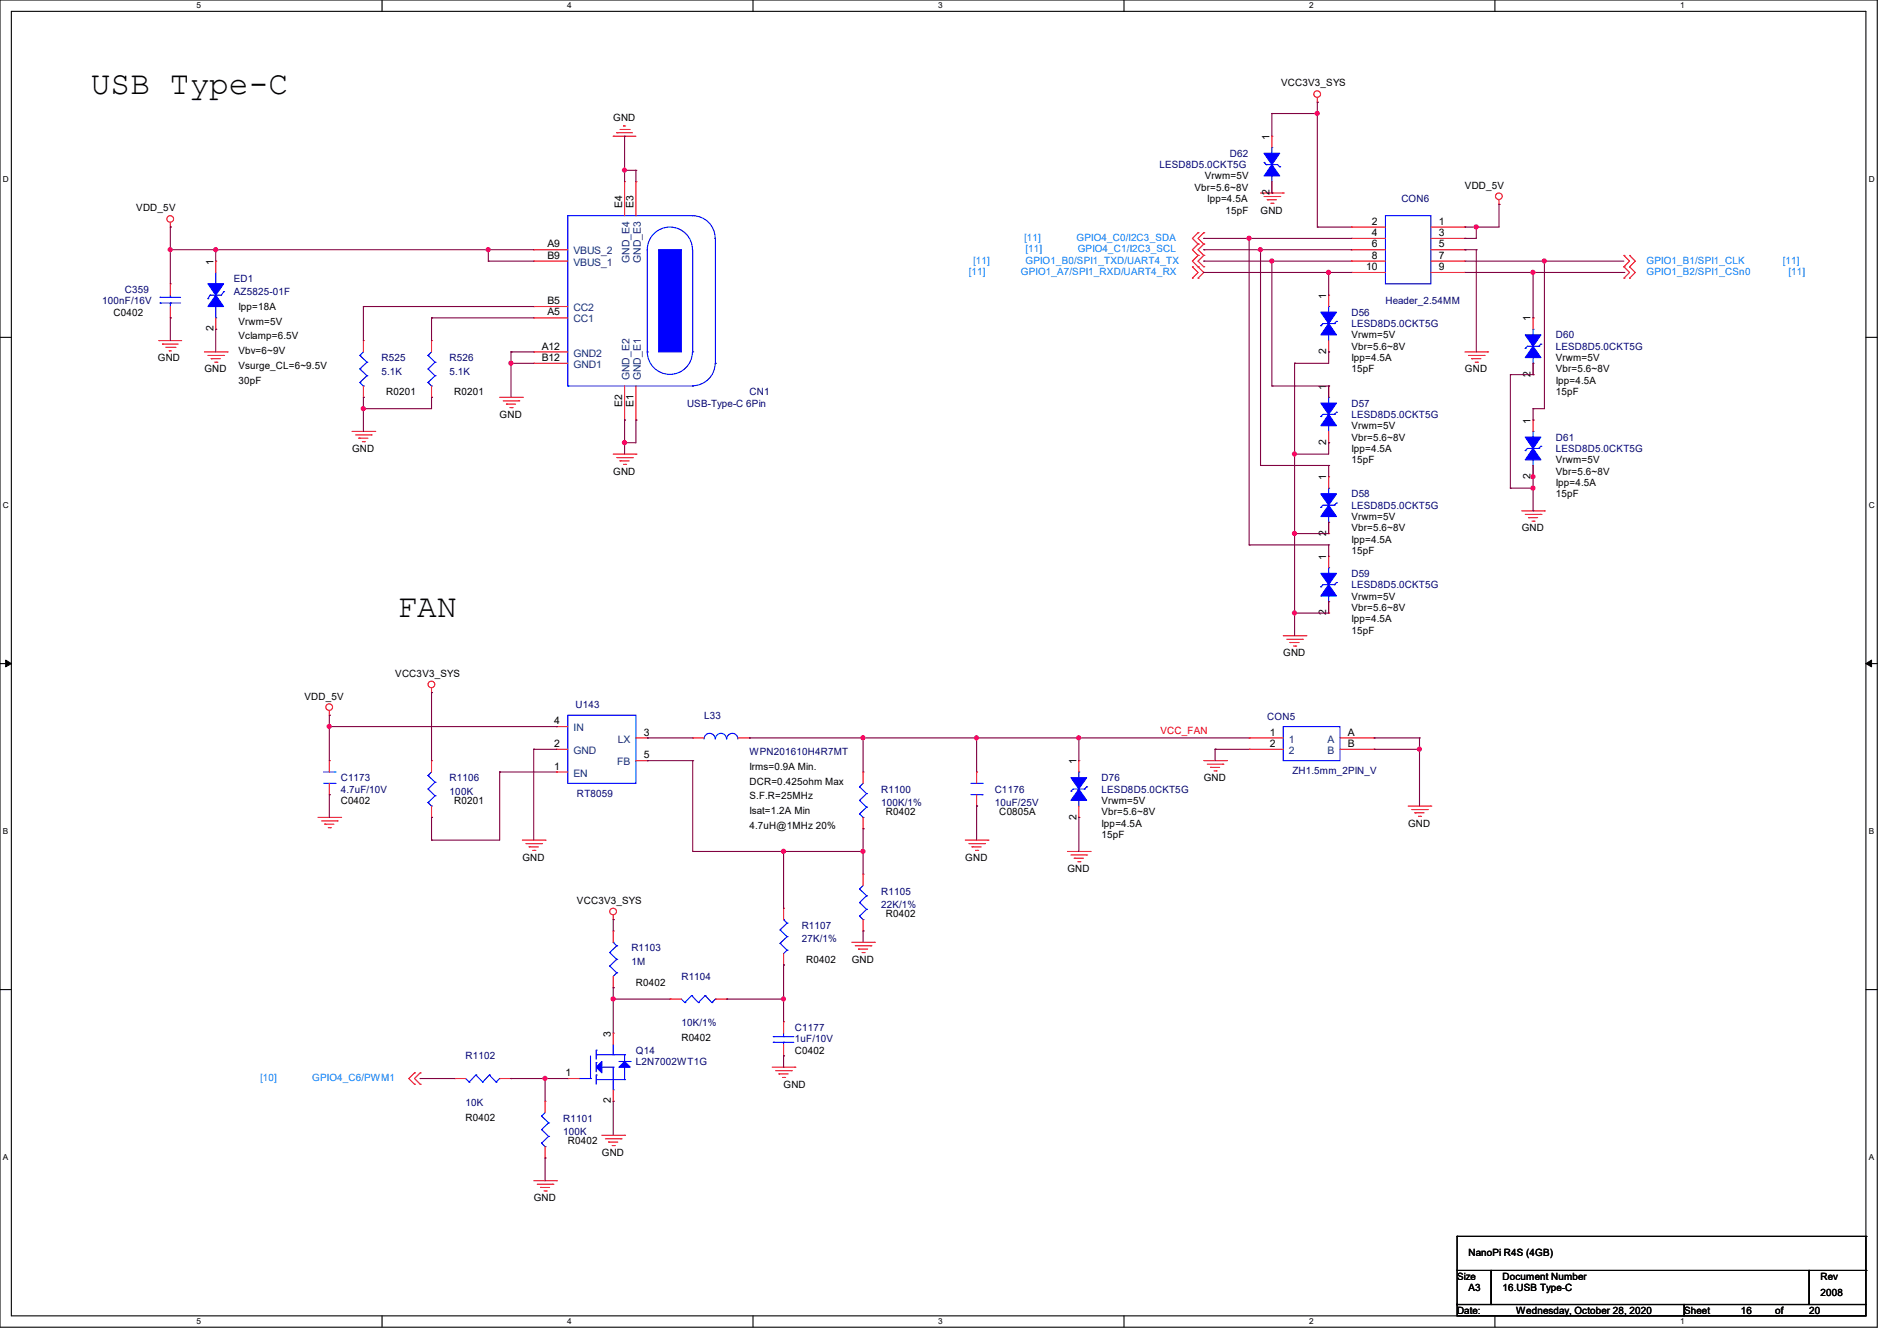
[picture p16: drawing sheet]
<svg xmlns="http://www.w3.org/2000/svg" width="297mm" height="210mm" viewBox="0 0 297 210" stroke-linecap="round" stroke-linejoin="round" font-family="sans-serif">
<defs><g id="words">
<g font-size="5.1">
<text x="14.2" y="14.8">USB Type-C</text>
<text x="62.2" y="96.6">FAN</text>
</g>
<g font-size="1.6">
<text x="200.6" y="13.5">VCC3V3_SYS</text>
<text x="96" y="18.9">GND</text>
<text x="198.8" y="21.9" transform="rotate(-90 198.8 21.9)">1</text>
<text x="187" y="29.9">Vbr=5.6~8V</text>
<text x="188.6" y="28.1">Vrwm=5V</text>
<text x="229.4" y="29.5">VDD_5V</text>
<text x="21.3" y="33.1">VDD_5V</text>
<text x="97.4" y="32.6" transform="rotate(-90 97.4 32.6)">E4</text>
<text x="99.2" y="32.6" transform="rotate(-90 99.2 32.6)">E3</text>
<text x="189" y="31.7">Ipp=4.5A</text>
<text x="191.9" y="33.4">15pF</text>
<text x="197.4" y="33.4">GND</text>
<text x="198.8" y="30.6" transform="rotate(-90 198.8 30.6)">2</text>
<text x="214.8" y="35.2">2</text>
<text x="225.3" y="35.2">1</text>
<text x="33.4" y="41.4" transform="rotate(-90 33.4 41.4)">1</text>
<text x="85.7" y="40.5">B9</text>
<text x="85.7" y="38.7">A9</text>
<text x="214.8" y="37">4</text>
<text x="214.8" y="38.7">6</text>
<text x="214.8" y="40.5">8</text>
<text x="225.3" y="37">3</text>
<text x="225.3" y="38.7">5</text>
<text x="225.3" y="40.5">7</text>
<text x="85.7" y="47.6">B5</text>
<text x="207.6" y="46.8" transform="rotate(-90 207.6 46.8)">1</text>
<text x="213.9" y="42.3">10</text>
<text x="225.3" y="42.3">9</text>
<text x="17.8" y="49.4">C0402</text>
<text x="33.4" y="51.9" transform="rotate(-90 33.4 51.9)">2</text>
<text x="37.3" y="48.6">Ipp=18A</text>
<text x="37.3" y="50.9">Vrwm=5V</text>
<text x="37.3" y="53.2">Vclamp=6.5V</text>
<text x="85.7" y="49.4">A5</text>
<text x="211.6" y="53">Vrwm=5V</text>
<text x="239.7" y="50.3" transform="rotate(-90 239.7 50.3)">1</text>
<text x="24.7" y="56.6">GND</text>
<text x="32" y="58.3">GND</text>
<text x="37.3" y="55.5">Vbv=6~9V</text>
<text x="37.3" y="57.8">Vsurge_CL=6~9.5V</text>
<text x="84.8" y="56.5">B12</text>
<text x="84.8" y="54.7">A12</text>
<text x="207.6" y="55.5" transform="rotate(-90 207.6 55.5)">2</text>
<text x="211.6" y="54.8">Vbr=5.6~8V</text>
<text x="211.6" y="56.6">Ipp=4.5A</text>
<text x="211.6" y="58.3">15pF</text>
<text x="229.4" y="58.3">GND</text>
<text x="239.7" y="59" transform="rotate(-90 239.7 59)">2</text>
<text x="243.6" y="56.6">Vrwm=5V</text>
<text x="243.6" y="58.3">Vbr=5.6~8V</text>
<text x="37.3" y="60.1">30pF</text>
<text x="60.5" y="61.9">R0201</text>
<text x="71.1" y="61.9">R0201</text>
<text x="78.2" y="65.4">GND</text>
<text x="97.4" y="63.7" transform="rotate(-90 97.4 63.7)">E2</text>
<text x="99.2" y="63.7" transform="rotate(-90 99.2 63.7)">E1</text>
<text x="207.6" y="61" transform="rotate(-90 207.6 61)">1</text>
<text x="243.6" y="60.1">Ipp=4.5A</text>
<text x="243.6" y="61.9">15pF</text>
<text x="55.1" y="70.8">GND</text>
<text x="207.6" y="69.7" transform="rotate(-90 207.6 69.7)">2</text>
<text x="211.6" y="67.2">Vrwm=5V</text>
<text x="211.6" y="69">Vbr=5.6~8V</text>
<text x="211.6" y="70.8">Ipp=4.5A</text>
<text x="239.7" y="66.3" transform="rotate(-90 239.7 66.3)">1</text>
<text x="96" y="74.3">GND</text>
<text x="207.6" y="75.2" transform="rotate(-90 207.6 75.2)">1</text>
<text x="211.6" y="72.6">15pF</text>
<text x="239.7" y="75" transform="rotate(-90 239.7 75)">2</text>
<text x="243.6" y="72.6">Vrwm=5V</text>
<text x="243.6" y="74.3">Vbr=5.6~8V</text>
<text x="243.6" y="76.1">Ipp=4.5A</text>
<text x="243.6" y="77.9">15pF</text>
<text x="207.6" y="83.9" transform="rotate(-90 207.6 83.9)">2</text>
<text x="211.6" y="81.4">Vrwm=5V</text>
<text x="211.6" y="83.2">Vbr=5.6~8V</text>
<text x="238.3" y="83.2">GND</text>
<text x="207.6" y="87.7" transform="rotate(-90 207.6 87.7)">1</text>
<text x="211.6" y="85">Ipp=4.5A</text>
<text x="211.6" y="86.8">15pF</text>
<text x="211.6" y="93.9">Vrwm=5V</text>
<text x="211.6" y="95.7">Vbr=5.6~8V</text>
<text x="207.6" y="96.3" transform="rotate(-90 207.6 96.3)">2</text>
<text x="211.6" y="97.4">Ipp=4.5A</text>
<text x="211.6" y="99.2">15pF</text>
<text x="61.9" y="106">VCC3V3_SYS</text>
<text x="200.9" y="102.8">GND</text>
<text x="47.7" y="109.6">VDD_5V</text>
<text x="86.8" y="113.4">4</text>
<text x="86.8" y="117">2</text>
<text x="100.8" y="115.2">3</text>
<text x="100.8" y="118.7">5</text>
<text x="168.5" y="119.7" transform="rotate(-90 168.5 119.7)">1</text>
<text x="198.8" y="115.2">1</text>
<text x="198.8" y="117">2</text>
<text x="211" y="115.2">A</text>
<text x="211" y="117">B</text>
<text x="53.3" y="125.9">C0402</text>
<text x="71.1" y="125.9">R0201</text>
<text x="86.8" y="120.5">1</text>
<text x="117.3" y="120.6">Irms=0.9A Min.</text>
<text x="117.3" y="122.9">DCR=0.425ohm Max</text>
<text x="117.3" y="125.2">S.F.R=25MHz</text>
<text x="172.5" y="125.9">Vrwm=5V</text>
<text x="188.5" y="122.3">GND</text>
<text x="117.3" y="127.5">Isat=1.2A Min</text>
<text x="117.3" y="129.8">4.7uH@1MHz 20%</text>
<text x="138.7" y="127.7">R0402</text>
<text x="156.5" y="127.7">C0805A</text>
<text x="168.5" y="128.4" transform="rotate(-90 168.5 128.4)">2</text>
<text x="172.5" y="127.7">Vbr=5.6~8V</text>
<text x="172.5" y="129.5">Ipp=4.5A</text>
<text x="172.5" y="131.2">15pF</text>
<text x="220.5" y="129.5">GND</text>
<text x="81.8" y="134.8">GND</text>
<text x="151.1" y="134.8">GND</text>
<text x="167.1" y="136.6">GND</text>
<text x="90.3" y="141.6">VCC3V3_SYS</text>
<text x="138.7" y="143.7">R0402</text>
<text x="99.6" y="154.3">R0402</text>
<text x="126.2" y="150.8">R0402</text>
<text x="133.3" y="150.8">GND</text>
<text x="95.6" y="162.3" transform="rotate(-90 95.6 162.3)">3</text>
<text x="106.7" y="163.1">R0402</text>
<text x="124.5" y="165">C0402</text>
<text x="88.6" y="168.5">1</text>
<text x="95.6" y="172.8" transform="rotate(-90 95.6 172.8)">2</text>
<text x="122.7" y="170.3">GND</text>
<text x="72.9" y="175.5">R0402</text>
<text x="88.9" y="179.2">R0402</text>
<text x="94.2" y="181">GND</text>
<text x="83.6" y="188.1">GND</text>
<text x="229.9" y="196.7">NanoPi R4S (4GB)</text>
<text x="228.1" y="200.4">Size</text>
<text x="229.9" y="202.2">A3</text>
<text x="235.2" y="200.4">Document Number</text>
<text x="235.2" y="202.2">16.USB Type-C</text>
<text x="285" y="202.9">2008</text>
<text x="285" y="200.4">Rev</text>
<text x="228.1" y="205.7">Date:</text>
<text x="237.4" y="205.7">Wednesday, October 28, 2020</text>
<text x="263.7" y="205.7">Sheet</text>
<text x="272.6" y="205.7">16</text>
<text x="277.9" y="205.7">of</text>
<text x="283.2" y="205.7">20</text>
</g>
<g font-size="1.6" fill="#000080">
<text x="181.5" y="26.3">LESD8D5.0CKT5G</text>
<text x="192.6" y="24.6">D62</text>
<text x="219.4" y="31.7">CON6</text>
<text x="16" y="47.7">100nF/16V</text>
<text x="19.6" y="45.9">C359</text>
<text x="36.6" y="44.1">ED1</text>
<text x="36.6" y="46.2">AZ5825-01F</text>
<text x="216.9" y="47.7">Header_2.54MM</text>
<text x="211.6" y="49.4">D56</text>
<text x="211.6" y="51.2">LESD8D5.0CKT5G</text>
<text x="243.6" y="53">D60</text>
<text x="59.7" y="56.6">R525</text>
<text x="59.7" y="58.7">5.1K</text>
<text x="70.4" y="56.6">R526</text>
<text x="70.4" y="58.7">5.1K</text>
<text x="243.6" y="54.8">LESD8D5.0CKT5G</text>
<text x="107.6" y="63.7">USB-Type-C 6Pin</text>
<text x="117.3" y="61.9">CN1</text>
<text x="211.6" y="63.7">D57</text>
<text x="211.6" y="65.4">LESD8D5.0CKT5G</text>
<text x="243.6" y="69">D61</text>
<text x="243.6" y="70.8">LESD8D5.0CKT5G</text>
<text x="211.6" y="77.9">D58</text>
<text x="211.6" y="79.7">LESD8D5.0CKT5G</text>
<text x="211.6" y="90.3">D59</text>
<text x="211.6" y="92.1">LESD8D5.0CKT5G</text>
<text x="90.1" y="111">U143</text>
<text x="110.2" y="112.6">L33</text>
<text x="198.4" y="112.7">CON5</text>
<text x="117.3" y="118.2">WPN201610H4R7MT</text>
<text x="53.3" y="122.3">C1173</text>
<text x="53.3" y="124.1">4.7uF/10V</text>
<text x="70.4" y="122.3">R1106</text>
<text x="70.4" y="124.5">100K</text>
<text x="90.3" y="124.8">RT8059</text>
<text x="138" y="124.1">R1100</text>
<text x="155.7" y="124.1">C1176</text>
<text x="172.5" y="122.3">D76</text>
<text x="172.5" y="124.1">LESD8D5.0CKT5G</text>
<text x="202.4" y="121.3">ZH1.5mm_2PIN_V</text>
<text x="138" y="126.2">100K/1%</text>
<text x="155.7" y="126.2">10uF/25V</text>
<text x="138" y="140.1">R1105</text>
<text x="138" y="142.2">22K/1%</text>
<text x="98.8" y="149">R1103</text>
<text x="125.5" y="145.5">R1107</text>
<text x="125.5" y="147.6">27K/1%</text>
<text x="98.8" y="151.1">1M</text>
<text x="106.7" y="153.5">R1104</text>
<text x="106.7" y="160.7">10K/1%</text>
<text x="124.5" y="161.5">C1177</text>
<text x="72.9" y="165.9">R1102</text>
<text x="99.6" y="165">Q14</text>
<text x="99.6" y="166.8">L2N7002WT1G</text>
<text x="124.5" y="163.2">1uF/10V</text>
<text x="72.9" y="173.2">10K</text>
<text x="88.2" y="175.7">R1101</text>
<text x="88.2" y="177.8">100K</text>
</g>
<g font-size="1.6" fill="#004080">
<text x="89.8" y="41.6">VBUS_1</text>
<text x="89.8" y="39.8">VBUS_2</text>
<text x="98.6" y="41.2" transform="rotate(-90 98.6 41.2)">GND_E4</text>
<text x="100.3" y="41.2" transform="rotate(-90 100.3 41.2)">GND_E3</text>
<text x="89.8" y="50.5">CC1</text>
<text x="89.8" y="48.7">CC2</text>
<text x="89.8" y="57.6">GND1</text>
<text x="89.8" y="55.8">GND2</text>
<text x="98.6" y="59.6" transform="rotate(-90 98.6 59.6)">GND_E2</text>
<text x="100.3" y="59.6" transform="rotate(-90 100.3 59.6)">GND_E1</text>
<text x="89.8" y="118.1">GND</text>
<text x="89.8" y="114.5">IN</text>
<text x="96.6" y="119.8">FB</text>
<text x="96.7" y="116.3">LX</text>
<text x="201.8" y="116.3">1</text>
<text x="201.8" y="118.1">2</text>
<text x="207.9" y="116.3">A</text>
<text x="207.9" y="118.1">B</text>
<text x="89.8" y="121.6">EN</text>
</g>
<g font-size="1.6" fill="#0080ff">
<text x="152.4" y="41.3">[11]</text>
<text x="160.4" y="37.7">[11]</text>
<text x="160.6" y="39.5">[11]</text>
<text x="160.6" y="41.3">GPIO1_B0/SPI1_TXD/UART4_TX</text>
<text x="168.6" y="37.7">GPIO4_C0/I2C3_SDA</text>
<text x="168.7" y="39.5">GPIO4_C1/I2C3_SCL</text>
<text x="257.8" y="41.3">GPIO1_B1/SPI1_CLK</text>
<text x="279.1" y="41.3">[11]</text>
<text x="151.7" y="43.1">[11]</text>
<text x="159.8" y="43.1">GPIO1_A7/SPI1_RXD/UART4_RX</text>
<text x="257.8" y="43.1">GPIO1_B2/SPI1_CSn0</text>
<text x="280" y="43.1">[11]</text>
<text x="40.7" y="169.3">[10]</text>
<text x="48.9" y="169.3">GPIO4_C6/PWM1</text>
</g>
<text font-size="1.6" fill="#f00" x="181.7" y="115">VCC_FAN</text>
<g font-size="1.3">
<text x="30.8" y="1.3">5</text>
<text x="88.8" y="1.3">4</text>
<text x="146.9" y="1.3">3</text>
<text x="205" y="1.3">2</text>
<text x="263.1" y="1.3">1</text>
<text x=".5" y="28.4">D</text>
<text x="292.6" y="28.4">D</text>
<text x=".5" y="79.5">C</text>
<text x="292.6" y="79.5">C</text>
<text x=".5" y="130.6">B</text>
<text x="292.6" y="130.6">B</text>
<text x=".5" y="181.7">A</text>
<text x="292.6" y="181.7">A</text>
<text x="30.8" y="207.4">5</text>
<text x="88.8" y="207.4">4</text>
<text x="146.9" y="207.4">3</text>
<text x="205" y="207.4">2</text>
<text x="263.1" y="207.4">1</text>
</g>
</g></defs>
<path d="M0 0h293.9v207.9h-293.9zM1.8 1.8h290.3v204.3h-290.3z" fill="none" stroke="#000" stroke-width=".17"/>
<g fill="#fff">
<path d="M30.8 .2h.7v1.4h-.7z"/>
<path d="M30.8 206.2h.7v1.4h-.7z"/>
</g>
<path d="M59.8 0v1.8M59.8 206.1v1.8" fill="none" stroke="#000" stroke-width=".17"/>
<g fill="#fff">
<path d="M88.8 .2h.7v1.4h-.7z"/>
<path d="M88.8 206.2h.7v1.4h-.7z"/>
</g>
<path d="M117.9 0v1.8M117.9 206.1v1.8" fill="none" stroke="#000" stroke-width=".17"/>
<g fill="#fff">
<path d="M146.9 .2h.7v1.4h-.7z"/>
<path d="M146.9 206.2h.7v1.4h-.7z"/>
</g>
<path d="M176 0v1.8M176 206.1v1.8" fill="none" stroke="#000" stroke-width=".17"/>
<g fill="#fff">
<path d="M205 .2h.7v1.4h-.7z"/>
<path d="M205 206.2h.7v1.4h-.7z"/>
</g>
<path d="M234.1 0v1.8M234.1 206.1v1.8" fill="none" stroke="#000" stroke-width=".17"/>
<g fill="#fff">
<path d="M263.1 .2h.6v1.4h-.6z"/>
<path d="M263.1 206.2h.6v1.4h-.6z"/>
<path d="M.5 27.3h.9v1.4h-.9z"/>
<path d="M292.6 27.3h.9v1.4h-.9z"/>
<path d="M.5 78.4h.9v1.4h-.9z"/>
<path d="M292.6 78.4h.9v1.4h-.9z"/>
</g>
<path d="M0 52.8h1.8M292.1 52.8h1.8" fill="none" stroke="#000" stroke-width=".17"/>
<g fill="#fff">
<path d="M.5 129.5h.8v1.4h-.8z"/>
<path d="M292.6 129.5h.8v1.4h-.8z"/>
</g>
<path d="M0 103.9h1.8M292.1 103.9h1.8" fill="none" stroke="#000" stroke-width=".17"/>
<path d="M.9 103.4l.9 .5-.9 .5zM292.1 103.9l.9-.5v1z" fill="#000" stroke="#000" stroke-width=".16"/>
<g fill="#fff">
<path d="M.5 180.5h.8v1.4h-.8z"/>
<path d="M292.6 180.5h.8v1.4h-.8z"/>
</g>
<g fill="none" stroke="#000" stroke-width=".17">
<path d="M0 155h1.8M292.1 155h1.8M228.1 199h5.4v5.3h-5.4zM228.1 193.6h.1M228.1 193.6v5.4M228.1 193.6h64M233.5 199h49.8v5.3h-49.8zM283.3 199h8.8v5.3h-8.8zM292.1 193.6h.1M292.1 199h.1M292.1 193.6v5.4M228.1 204.3h35.6v1.8h-35.6z"/>
<path d="M263.7 204.3h28.4v1.8h-28.4z"/>
</g>
<g fill="none" stroke="#f00" stroke-width=".17">
<path d="M97.6 19.7h.1M97.6 19.7h.4M206.2 16h.1M206.2 15.3v.7M26.7 35.6h.1M26.7 34.8v.8M83.6 39.1h.1M83.6 39.1h5.3M96 21.3h.1M96 21.3h3.6M96.6 20.8h.1M96.6 20.8h2.4"/>
<path d="M97.1 20.3h1.4M97.8 28.4h.1M97.8 28.4v5.4M98.5 20.3h.1M99.6 28.4h.1M99.6 28.4v5.4M187.6 38.2h.1M187.6 36.4h.1M187.6 38.2l-.9 .9 .9 .9M187.6 36.4l-.9 .9 .9 .9M188.5 38.2h.1M188.5 36.4h.1"/>
<path d="M188.5 38.2l-.9 .9 .9 .9M188.5 36.4l-.9 .9 .9 .9M197.4 30.2h3.5M197.9 30.8h2.5M198.4 31.3h.1M198.4 31.3h1.5M199 31.8h.3M199.1 21.3h.1M199.1 30.2h.1M199.1 21.3v1.8M199.1 28.4v1.8M199.3 31.8h.1"/>
<path d="M200.4 30.8h.1M200.9 30.2h.1M211.6 35.6h.1M211.6 37.3h.1M211.6 39.1h.1M211.6 39.1h5.3M211.6 35.6h5.3M211.6 37.3h5.3M224 39.1h5.4M224 35.6h5.4M224 37.3h5.4M229.4 35.6h.1"/>
<path d="M229.4 37.3h.1M229.4 39.1h.1M234.7 32h.1M234.7 31.3v.7M24.9 53.3h.1M24.9 53.3h3.5M25.4 53.9h.1M25.4 53.9h2.5M26 54.4h1.4M26.5 54.9h.1M26.5 54.9h.3M26.7 44.4h.1"/>
<path d="M26.7 49.8h.1M26.7 44.4v1.8M26.7 48v1.8M27.4 54.4h.1M32 55.1h3.6M32.6 55.7h2.4M33.1 56.2h.1M33.1 56.2h1.4M33.6 56.7h.4M33.8 40.9h.1M33.8 51.6h.1M33.8 40.9v1.8"/>
<path d="M33.8 49.8v1.8M34 56.7h.1M35 55.7h.1M35.6 55.1h.1M56.9 53.3h.1M56.9 53.3v1.8M67.6 53.3h.1M67.6 53.3v1.8M83.6 56.9h.1M83.6 40.9h.1M83.6 49.8h.1M83.6 55.1h.1"/>
<path d="M83.6 48h.1M83.6 55.1h5.3M83.6 56.9h5.3M83.6 40.9h5.3M83.6 49.8h5.3M83.6 48h5.3M186.7 43.6h.1M186.7 41.8h.1M186.7 41.8l.9 .9-.9 .9M187.6 40h.1M187.6 41.8h.1M187.6 43.6h.1"/>
<path d="M187.6 40l-.9 .9 1.8 1.8-.9 .9M188.5 40h.1M188.5 41.8h.1M188.5 40l-.9 .9 .9 .9M208 46.2h.1M208 55.1h.1M208 46.2v1.8M208 53.3v1.8M211.6 40.9h.1M211.6 42.7h.1M211.6 40.9h5.3M211.6 42.7h5.3"/>
<path d="M224 40.9h5.4M224 42.7h5.4M229.4 40.9h.1M229.4 42.7h.1M229.4 55.1h3.5M229.9 55.7h2.5M230.4 56.2h.1M230.4 56.2h1.5M231 56.7h.3M231.3 56.7h.1M232.4 55.7h.1M232.9 55.1h.1"/>
<path d="M240 49.8h.1M240 58.7h.1M240 49.8v1.8M240 56.9v1.8M254.3 43.6h.1M254.3 41.8h.1M254.3 40h.1M254.3 41.8l.8 .9-.8 .9M254.3 40l.8 .9-.8 .9M255.1 43.6h.1M255.1 41.8h.1M255.1 40h.1"/>
<path d="M255.1 41.8l.9 .9-.9 .9M255.1 40l.9 .9-.9 .9M55.1 67.6h3.6M55.7 68.1h2.4M56.2 68.6h.1M56.2 68.6h1.4M56.7 69.2h.4M56.9 62.2h.1M56.9 60.5v1.7M57.1 69.2h.1M58.1 68.1h.1M58.7 67.6h.1"/>
<path d="M67.6 62.2h.1M67.6 60.5v1.7M78.2 62.2h3.6M78.8 62.8h2.4M79.3 63.3h.1M79.3 63.3h1.4M79.8 63.8h.4M80.2 63.8h.1M81.2 62.8h.1M81.8 62.2h.1M96 71.1h3.6M96.6 71.7h2.4"/>
<path d="M97.1 72.2h.1M97.1 72.2h1.4M97.6 72.7h.4M97.8 65.8h.1M97.8 60.5v5.3M98 72.7h.1M99 71.7h.1M99.6 71.1h.1M99.6 65.8h.1M99.6 60.5v5.3M208 60.5h.1M208 69.3h.1"/>
<path d="M208 74.7h.1M208 60.5v1.7M208 67.6v1.7M208 74.7v1.8M240 65.8h.1M240 74.7h.1M240 65.8v1.8M240 72.9v1.8M200.9 99.6h3.6M204.5 99.6h.1M208 87.1h.1M208 96h.1"/>
<path d="M208 83.6h.1M208 81.8v1.8M208 87.1v1.8M208 94.2v1.8M238.3 80h3.5M238.8 80.6h2.5M239.3 81.1h.1M239.3 81.1h1.4M239.9 81.6h.3M240.2 81.6h.1M241.3 80.6h.1M241.8 80h.1"/>
<path d="M51.6 112h.1M51.6 119.1h.1M51.6 111.3v.7M51.6 119.1v1.8M67.6 108.5h.1M67.6 119.1h.1M67.6 107.7v.8M67.6 119.1v1.8M87.1 117.3h.1M87.1 113.8h.1M87.1 117.3h1.8M87.1 113.8h1.8"/>
<path d="M99.6 119.1h1.7M99.6 115.6h1.7M101.3 115.6h.1M101.3 119.1h.1M108.5 115.6h.1M108.5 115.6h1.7M115.6 115.6h1.7M117.3 115.6h.1M168.9 119.1h.1M168.9 119.1v1.8M188.5 119.1h3.5M189 119.7h2.5"/>
<path d="M191.5 119.7h.1M192 119.1h.1M195.6 115.6h.1M195.6 117.3h.1M195.6 117.3h5.3M195.6 115.6h5.3M201.5 100.1h2.4M202 100.6h.1M202 100.6h1.4M202.5 101.2h.4M202.9 101.2h.1M203.9 100.1h.1"/>
<path d="M209.8 117.3h5.3M209.8 115.6h5.3M215.1 115.6h.1M215.1 117.3h.1M49.8 128h3.5M50.3 128.6h2.5M50.8 129.1h.1M50.8 129.1h1.5M51.4 129.6h.3M51.6 124.5h.1M51.6 122.7v1.8M51.7 129.6h.1"/>
<path d="M52.8 128.6h.1M53.3 128h.1M67.6 128h.1M67.6 126.2v1.8M81.8 131.6h3.5M82.3 132.1h2.5M82.8 132.6h.1M82.8 132.6h1.5M83.4 133.2h.3M83.7 133.2h.1M84.8 132.1h.1M85.3 131.6h.1"/>
<path d="M87.1 120.9h.1M87.1 120.9h1.8M135.1 136.9h.1M135.1 120.9h.1M135.1 129.8h.1M135.1 120.9v1.8M135.1 128v1.8M135.1 136.9v1.8M151.1 131.6h3.6M151.7 132.1h2.4M152.2 132.6h.1M152.2 132.6h1.4"/>
<path d="M152.7 133.2h.4M152.9 126.2h.1M152.9 120.9h.1M152.9 120.9v1.8M152.9 124.5v1.7M153.1 133.2h.1M154.1 132.1h.1M154.7 131.6h.1M167.1 133.3h3.6M167.7 133.9h2.4M168.2 134.4h.1M168.2 134.4h1.4"/>
<path d="M168.7 135h.4M168.9 128h.1M168.9 126.2v1.8M169.1 135h.1M170.1 133.9h.1M170.7 133.3h.1M189.5 120.2h.1M189.5 120.2h1.5M190.1 120.7h.3M190.4 120.7h.1M220.5 126.2h3.5M221 126.8h2.5"/>
<path d="M221.5 127.3h.1M221.5 127.3h1.5M222.1 127.8h.3M222.4 127.8h.1M223.5 126.8h.1M224 126.2h.1M96 144h.1M96 154.7h.1M96 145.8h.1M96 143.3v.7M96 145.8v1.8M96 152.9v1.8"/>
<path d="M104.9 156.5h.1M104.9 156.5h1.8M112 156.5h1.8M113.8 156.5h.1M122.7 151.1h.1M122.7 142.2h.1M122.7 142.2v1.8M122.7 149.4v1.7M133.3 147.6h3.6M133.9 148.1h2.5M134.4 148.6h.1M134.4 148.6h1.4"/>
<path d="M135 149.2h.3M135.1 145.8h.1M135.1 144v1.8M135.3 149.2h.1M136.4 148.1h.1M136.9 147.6h.1M64.9 169.8h.1M64.9 168h.1M64.9 168l-.9 .9 .9 .9M65.8 169.8h.1M65.8 168h.1M65.8 168l-.9 .9 .9 .9"/>
<path d="M71.1 168.9h.1M71.1 168.9h1.8M78.2 168.9h1.8M80 168.9h.1M85.3 172.5h.1M85.3 172.5v1.7M85.3 179.6v1.8M88.9 168.9h.1M88.9 168.9h1.8M94.2 177.8h3.6M94.8 178.4h2.4M95.3 178.9h.1"/>
<path d="M95.3 178.9h1.4M95.8 179.4h.4M96 161.8h.1M96 172.5h.1M96 161.8v1.8M96 170.7v1.8M96.2 179.4h.1M97.2 178.4h.1M97.8 177.8h.1M120.9 167.1h3.6M121.5 167.7h2.4M122 168.2h.1"/>
<path d="M122 168.2h1.4M122.5 168.7h.4M122.7 165.4h.1M122.7 160h.1M122.7 160v1.8M122.7 163.6v1.8M122.9 168.7h.1M123.9 167.7h.1M124.5 167.1h.1M83.6 184.9h3.5M84.1 185.5h2.5M84.6 186h.1"/>
<path d="M84.6 186h1.5M85.2 186.5h.3M85.3 181.4h.1M85.5 186.5h.1M86.6 185.5h.1M87.1 184.9h.1"/>
<circle cx="206.2" cy="14.7" r=".52"/>
<circle cx="26.7" cy="34.3" r=".52"/>
<circle cx="234.7" cy="30.7" r=".52"/>
<circle cx="51.6" cy="110.7" r=".52"/>
<circle cx="67.6" cy="107.2" r=".52"/>
<circle cx="96" cy="142.7" r=".52"/>
</g>
<g fill="#00f" stroke="#00f" stroke-width=".17">
<path d="M93.3 167.1l.9-.9v1.8z"/>
<path d="M96.9 167.1l.9-.9 .9 .9z"/>
<path d="M168.9 123.6l1.2 1.7h-2.4z" fill-rule="evenodd"/>
<path d="M167.7 121.8h2.4l-1.2 1.8z" fill-rule="evenodd"/>
<path d="M103.1 39.1h3.6v16h-3.6z" fill-rule="evenodd"/>
<path d="M208 64.9l1.3 1.8h-2.5z" fill-rule="evenodd"/>
<path d="M206.8 63.1h2.5l-1.3 1.8z" fill-rule="evenodd"/>
<path d="M32.6 44.4h2.4l-1.2 1.8z" fill-rule="evenodd"/>
<path d="M33.8 46.2l1.2 1.8h-2.4z" fill-rule="evenodd"/>
<path d="M208 91.6l1.3 1.7h-2.5z" fill-rule="evenodd"/>
<path d="M206.8 89.8h2.5l-1.3 1.8z" fill-rule="evenodd"/>
<path d="M240 70.2l1.3 1.8h-2.5z" fill-rule="evenodd"/>
<path d="M238.8 68.5h2.5l-1.3 1.7z" fill-rule="evenodd"/>
<path d="M208 50.7l1.3 1.8h-2.5z" fill-rule="evenodd"/>
<path d="M206.8 48.9h2.5l-1.3 1.8z" fill-rule="evenodd"/>
<path d="M208 79.1l1.3 1.8h-2.5z" fill-rule="evenodd"/>
<path d="M206.8 77.3h2.5l-1.3 1.8z" fill-rule="evenodd"/>
<path d="M199.1 25.8l1.3 1.8h-2.5z" fill-rule="evenodd"/>
<path d="M197.9 24h2.5l-1.3 1.8z" fill-rule="evenodd"/>
<path d="M240 54.2l1.3 1.8h-2.5z" fill-rule="evenodd"/>
<path d="M238.8 52.5h2.5l-1.3 1.7z" fill-rule="evenodd"/>
</g>
<g fill="none" stroke="#00f" stroke-width=".17">
<path d="M88.9 33.8h.1M88.9 33.8h19.6a3.5 3.5 0 0 1 3.5 3.6v-.1M88.9 33.8v26.7M108.4 39.1a3.5 3.5 0 0 0-3.5-3.5 3.5 3.5 0 0 0-3.6 3.5v16M108.5 39.1v16M112 37.3v19.6M197.9 25.4h.1M197.9 25.4l.3 .4M198.2 25.8h.1M198.2 25.8h1.8l.4 .3M199.1 26.8h.1M199.1 23.1h.1"/>
<path d="M199.1 23.1v1.6M199.1 26.8v1.6M200.4 26.1h.1M216.9 33.8h7.1v10.6h-7.1zM25.1 47.5h.1M25.1 46.6h.1M25.1 47.5h3.2M25.1 46.6h3.2M26.7 46.6h.1M26.7 47.5h.1M26.7 46.2v.4M26.7 47.5v.5"/>
<path d="M32.6 46.8h.1M32.9 46.2h.1M32.9 46.2l-.3 .6M33.8 44.4h.1M33.8 49.8h.1M33.8 42.7v1.7M33.8 48v1.8M35 45.7h.1M35 45.7l-.3 .5h-1.8M56.3 55.7h.1M56.3 57.8h.1M56.3 59.9h.1"/>
<path d="M56.3 55.7l1.1 1M56.3 57.8l1.1 1M56.3 59.9l.6 .6M56.9 55.1l-.6 .6M57.4 56.7h.1M57.4 58.8h.1M57.4 56.7l-1.1 1.1M57.4 58.8l-1.1 1.1M67 55.7h.1M67 57.8h.1M67 59.9h.1M67 55.7l1.1 1"/>
<path d="M67 57.8l1.1 1M67 59.9l.6 .6M67.6 55.1l-.6 .6M68.1 56.7h.1M68.1 58.8h.1M68.1 56.7l-1.1 1.1M68.1 58.8l-1.1 1.1M101.3 55.1h.1M101.3 55.1a3.5 3.5 0 0 0 3.6 3.5 3.5 3.5 0 0 0 3.5-3.5M108.5 55.1h.1M112 56.9a3.5 3.5 0 0 1-3.5 3.5M112 56.9h.1"/>
<path d="M206.8 51h.1M208 51.7h.1M208 48h.1M208 48v1.6M208 51.7v1.6M208.9 50.7h.1M208.9 50.7h-1.8l-.3 .3M209.3 50.3h.1M209.3 50.3l-.4 .4M238.8 54.6h.1M240 55.3h.1M240 51.6h.1"/>
<path d="M240 51.6v1.6M240 55.3v1.6M240.9 54.2h.1M240.9 54.2h-1.8l-.3 .4M241.3 53.9h.1M241.3 53.9l-.4 .3M56.9 60.5h.1M67.6 60.5h.1M88.9 60.5h.1M88.9 60.5h19.6M108.5 60.5h.1M206.8 65.2h.1"/>
<path d="M206.8 79.5h.1M208 66h.1M208 62.2h.1M208 76.5h.1M208 62.2v1.6M208 66v1.6M208 76.5v1.6M208.9 64.9h.1M208.9 79.1h.1M208.9 64.9h-1.8l-.3 .3M208.9 79.1h-1.8l-.3 .4M209.3 64.6h.1"/>
<path d="M209.3 78.8h.1M209.3 64.6l-.4 .3M209.3 78.8l-.4 .3M238.8 70.6h.1M240 71.3h.1M240 67.6h.1M240 67.6v1.6M240 71.3v1.6M240.9 70.2h.1M240.9 70.2h-1.8l-.3 .4M241.3 69.9h.1M241.3 69.9l-.4 .3"/>
<path d="M206.8 91.9h.1M208 92.6h.1M208 88.9h.1M208 80.2h.1M208 80.2v1.6M208 88.9v1.6M208 92.6v1.6M208.9 91.6h.1M208.9 91.6h-1.8l-.3 .3M209.3 91.2h.1M209.3 91.2l-.4 .4M88.9 112h10.7v10.7h-10.7z"/>
<path d="M110.2 115.7a.87 .87 0 0 1 .9-.8 .87 .87 0 0 1 .9 .8M112 115.7a.87 .87 0 0 1 .9-.8 .87 .87 0 0 1 .8 .8M113.8 115.7a.87 .87 0 0 1 .9-.8 .87 .87 0 0 1 .8 .8M200.9 113.8h8.9v5.3h-8.9zM50.7 122.7h1.8M50.7 120.9h1.8M52.5 122.7h.1M52.5 120.9h.1M67 121.5h.1M67 123.6h.1M67 125.7h.1M67 121.5l1.1 1"/>
<path d="M67 123.6l1.1 1M67 125.7l.6 .5M67.6 126.2h.1M67.6 120.9l-.6 .6M68.1 122.5h.1M68.1 124.6h.1M68.1 122.5l-1.1 1.1M68.1 124.6l-1.1 1.1M134.6 139.2h.1M134.6 123.2h.1M134.6 125.3h.1M134.6 127.5h.1"/>
<path d="M134.6 139.2l1.1 1.1M134.6 123.2l1.1 1.1M134.6 125.3l1.1 1.1M134.6 127.5l.5 .5M135.1 128h.1M135.1 138.7l-.5 .5M135.1 122.7l-.5 .5M135.7 124.3h.1M135.7 126.4h.1M135.7 124.3l-1.1 1M135.7 126.4l-1.1 1.1M152 124.5h1.8"/>
<path d="M152 122.7h1.8M153.8 124.5h.1M153.8 122.7h.1M167.7 123.9h.1M168.9 124.6h.1M168.9 120.9h.1M168.9 120.9v1.6M168.9 124.6v1.6M169.8 123.6h.1M169.8 123.6h-1.8l-.3 .3M170.1 123.2h.1M170.1 123.2l-.3 .4"/>
<path d="M95.5 151.3h.1M95.5 149.2h.1M95.5 151.3l1.1 1.1M95.5 149.2l1.1 1M96 147.6h.1M96 147.6l.6 .5M96.6 152.4h.1M96.6 150.2h.1M96.6 148.1h.1M96.6 152.4l-.6 .5M96.6 150.2l-1.1 1.1M96.6 148.1l-1.1 1.1"/>
<path d="M106.7 156.5l.5 .5M107.2 157h.1M108.3 155.9h.1M108.3 155.9l-1.1 1.1M108.3 155.9l1 1.1M109.3 157h.1M110.4 155.9h.1M110.4 155.9l-1.1 1.1M110.4 155.9l1.1 1.1M111.5 157h.1M112 156.5h.1M112 156.5l-.5 .5"/>
<path d="M122.1 147.7h.1M122.1 145.6h.1M122.1 147.7l1.1 1.1M122.1 145.6l1.1 1.1M122.7 144h.1M122.7 144l.5 .6M123.2 148.8h.1M123.2 146.7h.1M123.2 144.6h.1M123.2 148.8l-.5 .6M123.2 146.7l-1.1 1M123.2 144.6l-1.1 1"/>
<path d="M134.6 141.4h.1M134.6 143.5h.1M134.6 141.4l1.1 1M134.6 143.5l.5 .5M135.1 144h.1M135.7 140.3h.1M135.7 142.4h.1M135.7 140.3l-1.1 1.1M135.7 142.4l-1.1 1.1M72.9 168.9l.5 .6M73.4 169.5h.1M74.5 168.4h.1"/>
<path d="M74.5 168.4l-1.1 1.1M74.5 168.4l1.1 1.1M75.6 169.5h.1M76.6 168.4h.1M76.6 168.4l-1 1.1M76.6 168.4l1.1 1.1M77.7 169.5h.1M78.2 168.9h.1M78.2 168.9l-.5 .6M84.8 174.8h.1M84.8 176.9h.1M84.8 179h.1"/>
<path d="M84.8 174.8l1.1 1.1M84.8 176.9l1.1 1.1M84.8 179l.5 .6M85.3 179.6h.1M85.3 174.2l-.5 .6M85.9 175.9h.1M85.9 178h.1M85.9 175.9l-1.1 1M85.9 178l-1.1 1M90.7 168.9h.1M90.7 168.9h1.8M92.5 168.9h.1"/>
<path d="M92.5 165.4v3.5M93.3 168.4h.1M93.3 166.4h.1M93.3 164.5h.1M93.3 165.2h.1M93.3 164.5v1.4M93.3 166.4v1.5M93.3 168.4v1.4M93.3 169.1h4.5M93.3 165.2h4.5M94.2 167.1h1.8M96 165.2h.1"/>
<path d="M96 167.1h.1M96 170.7h.1M96 163.6v1.6M96 167.1v3.6M96.9 166.2h1.8M97.8 169.1h.1M97.8 167.1h.1M97.8 165.2h.1M97.8 165.2v1M97.8 167.1v2M98.7 166.2h.1M121.1 162.3h.1"/>
<path d="M121.1 163.2h.1M121.1 162.3h3.2M121.1 163.2h3.2M122.7 163.2h.1M122.7 162.3h.1M122.7 161.8v.5M122.7 163.2v.4"/>
</g>
<g fill="none" stroke="#800040" stroke-width=".17">
<path d="M199.1 17.8h.1M199.1 17.8v3.5M199.1 17.8h7.1M206.2 16h.1M206.2 17.8h.1M206.2 16v19.6M26.7 35.6h.1M26.7 39.1h.1M26.7 39.1h56.9M26.7 35.6v8.8M33.8 39.1h.1M33.8 39.1v1.8"/>
<path d="M76.5 39.1h.1M76.5 39.1v1.8M97.8 21.3h.1M97.8 26.7h.1M97.8 21.3v7.1M97.8 26.7h1.8M99.6 26.7h.1M99.6 26.7v1.7M188.5 37.3h.1M188.5 39.1h.1M188.5 39.1h23.1M188.5 37.3h23.1"/>
<path d="M195.6 37.3h.1M195.6 37.3v48M197.4 39.1h.1M197.4 39.1v33.8M199.1 30.2h.1M199.1 28.4v1.8M206.2 35.6h.1M206.2 35.6h5.4M229.4 35.6h.1M229.4 37.3h.1M229.4 39.1h.1M229.4 39.1h1.7"/>
<path d="M231.1 35.6h.1M231.1 39.1h.1M231.1 35.6v1.7h-1.7M231.1 39.1v16M234.7 32h.1M234.7 32v3.6h-5.3M26.7 49.8h.1M26.7 49.8v3.5M33.8 51.6h.1M33.8 51.6v3.5M56.9 48h.1M56.9 48h26.7"/>
<path d="M56.9 48v5.3M67.6 49.8h.1M67.6 49.8v3.5M67.6 49.8h16M76.5 40.9h.1M76.5 40.9h7.1M80 55.1h.1M80 56.9h.1M80 55.1v7.1M80 55.1h3.6M80 56.9h3.6M188.5 40.9h.1"/>
<path d="M188.5 42.7h.1M188.5 40.9h23.1M188.5 42.7h23.1M199.1 40.9h.1M199.1 40.9v19.6M202.7 56.9h.1M202.7 56.9v42.7M208 42.7h.1M208 55.1h.1M208 55.1v1.8h-5.3M208 42.7v3.5M229.4 40.9h24.9"/>
<path d="M229.4 42.7h24.9M236.5 58.7h.1M236.5 58.7v17.8M236.5 58.7h3.5M240 42.7h.1M240 49.8h.1M240 58.7h.1M240 56.9h.1M240 42.7v7.1M240 56.9v1.8M241.8 40.9h.1M241.8 40.9v23.1h-1.8"/>
<path d="M254.3 42.7h.1M56.9 62.2h.1M56.9 64h.1M56.9 62.2v5.4M67.6 62.2h.1M67.6 62.2v1.8h-10.7M97.8 65.8h.1M97.8 69.3h.1M97.8 65.8v5.3M99.6 65.8h.1M99.6 65.8v3.5h-1.8M197.4 72.9h.1"/>
<path d="M197.4 72.9h10.6M199.1 60.5h.1M199.1 60.5h8.9M202.7 71.1h.1M208 69.3h.1M208 60.5h.1M208 72.9h.1M208 60.5v1.7M208 69.3v1.8h-5.3M208 72.9v1.8M236.5 76.5h.1M236.5 76.5h3.5"/>
<path d="M240 74.7h.1M240 64h.1M240 65.8h.1M240 76.5h.1M240 64v1.8M240 72.9v7.1M195.6 85.3h.1M195.6 85.3h12.4M202.7 96h.1M202.7 83.6h.1M208 94.2h.1M208 85.3h.1"/>
<path d="M208 81.8h.1M208 94.2v1.8h-5.3M208 81.8v1.8h-5.3M208 85.3v1.8M240 80h.1M51.6 112h.1M51.6 113.8h.1M51.6 112v7.1M51.6 113.8h35.5M67.6 108.5h.1M67.6 108.5v10.6M83.6 117.3h.1"/>
<path d="M83.6 117.3v14.3M83.6 117.3h3.5M87.1 113.8h.1M101.3 115.6h.1M101.3 119.1h.1M101.3 115.6h7.2M101.3 119.1h7.2M108.5 119.1h.1M108.5 119.1v14.2h26.6M117.3 115.6h.1M117.3 115.6h78.3M135.1 115.6h.1"/>
<path d="M135.1 115.6v5.3M152.9 115.6h.1M152.9 115.6v5.3M168.9 115.6h.1M168.9 115.6v3.5M190.2 117.3h.1M190.2 117.3h5.4M190.2 117.3v1.8M215.1 117.3h.1M215.1 115.6h.1M215.1 115.6h7.1M215.1 117.3h7.1"/>
<path d="M222.2 117.3h.1M222.2 115.6h.1M222.2 115.6v10.6M51.6 124.5h.1M51.6 124.5v3.5M67.6 128h.1M67.6 131.6h.1M67.6 128v3.6M78.2 120.9h.1M78.2 120.9h8.9M78.2 120.9v10.7h-10.6M122.7 133.3h.1"/>
<path d="M122.7 133.3v8.9M135.1 129.8h.1M135.1 133.3h.1M135.1 129.8v7.1M152.9 126.2h.1M152.9 126.2v5.4M168.9 128h.1M168.9 128v5.3M96 154.7h.1M96 144h.1M96 156.5h.1M96 144v1.8"/>
<path d="M96 154.7v7.1M96 156.5h8.9M113.8 156.5h.1M113.8 156.5h8.9M122.7 156.5h.1M122.7 151.1h.1M122.7 151.1v8.9M135.1 145.8h.1M135.1 145.8v1.8M65.8 168.9h.1M65.8 168.9h5.3M80 168.9h.1"/>
<path d="M80 168.9h8.9M85.3 168.9h.1M85.3 168.9v3.6M96 172.5h.1M96 172.5v5.3M122.7 165.4h.1M122.7 165.4v1.7M85.3 181.4h.1M85.3 181.4v3.5"/>
</g>
<g fill="#f0f" stroke="#f0f" stroke-width=".17">
<circle cx="80" cy="56.9" r=".32"/>
<circle cx="76.4" cy="39.1" r=".32"/>
<circle cx="33.8" cy="39.1" r=".32"/>
<circle cx="26.6" cy="39.1" r=".32"/>
<circle cx="56.9" cy="64" r=".32"/>
<circle cx="97.8" cy="69.3" r=".32"/>
<circle cx="97.8" cy="26.6" r=".32"/>
<circle cx="231.1" cy="35.5" r=".32"/>
<circle cx="208" cy="42.7" r=".32"/>
<circle cx="202.7" cy="96" r=".32"/>
<circle cx="202.7" cy="83.5" r=".32"/>
<circle cx="202.7" cy="71.1" r=".32"/>
<circle cx="199.1" cy="40.9" r=".32"/>
<circle cx="197.3" cy="39.1" r=".32"/>
<circle cx="195.6" cy="37.3" r=".32"/>
<circle cx="240" cy="42.7" r=".32"/>
<circle cx="206.2" cy="17.8" r=".32"/>
<circle cx="240" cy="74.7" r=".32"/>
<circle cx="240" cy="76.4" r=".32"/>
<circle cx="241.8" cy="40.9" r=".32"/>
<circle cx="168.9" cy="115.5" r=".32"/>
<circle cx="51.5" cy="113.8" r=".32"/>
<circle cx="122.7" cy="156.4" r=".32"/>
<circle cx="135.1" cy="133.3" r=".32"/>
<circle cx="152.9" cy="115.5" r=".32"/>
<circle cx="135.1" cy="115.5" r=".32"/>
<circle cx="122.7" cy="133.3" r=".32"/>
<circle cx="85.3" cy="168.9" r=".32"/>
<circle cx="96" cy="156.4" r=".32"/>
<circle cx="222.2" cy="117.3" r=".32"/>
</g>
<use href="#words"/>
</svg>
